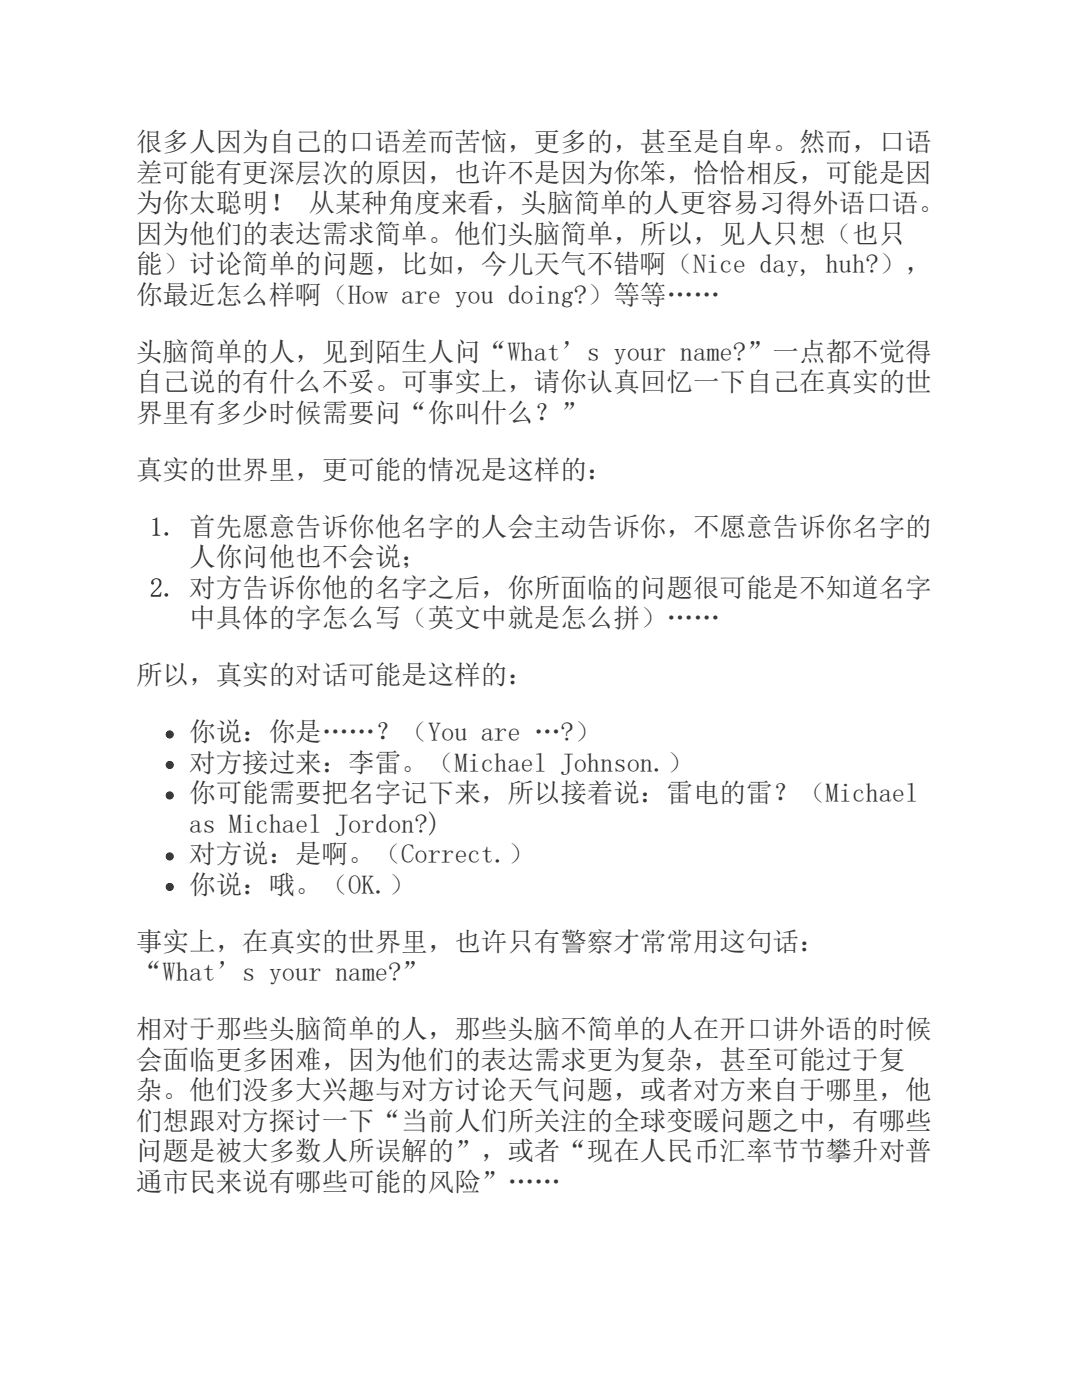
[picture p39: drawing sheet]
<svg xmlns="http://www.w3.org/2000/svg" width="216mm" height="279mm" viewBox="0 0 216 279" stroke-linecap="round" stroke-linejoin="round" font-family="sans-serif">
<defs><g id="words">
<g font-size="5.3" fill="#333">
<text x="27.2" y="30.2">很多人因为自己的口语差而苦恼，更多的，甚至是自卑。然而，口语</text>
<text x="27.2" y="36.2">差可能有更深层次的原因，也许不是因为你笨，恰恰相反，可能是因</text>
<text x="27.2" y="42.3">为你太聪明！ 从某种角度来看，头脑简单的人更容易习得外语口语。</text>
<text x="27.2" y="48.4">因为他们的表达需求简单。他们头脑简单，所以，见人只想（也只</text>
<text x="27.2" y="54.5">能）讨论简单的问题，比如，今儿天气不错啊（Nice day, huh?），</text>
<text x="27.2" y="60.6">你最近怎么样啊（How are you doing?）等等……</text>
<text x="27.2" y="72">头脑简单的人，见到陌生人问“What’s your name?”一点都不觉得</text>
<text x="27.2" y="78.1">自己说的有什么不妥。可事实上，请你认真回忆一下自己在真实的世</text>
<text x="27.2" y="84.1">界里有多少时候需要问“你叫什么？”</text>
<text x="27.2" y="95.5">真实的世界里，更可能的情况是这样的：</text>
<text x="37.7" y="113">人你问他也不会说；</text>
<text x="37.7" y="125.1">中具体的字怎么写（英文中就是怎么拼）……</text>
<text x="27.2" y="136.5">所以，真实的对话可能是这样的：</text>
<text x="37.7" y="147.9">你说：你是……？（You are …?）</text>
<text x="37.7" y="154">对方接过来：李雷。（Michael Johnson.）</text>
<text x="37.7" y="160.1">你可能需要把名字记下来，所以接着说：雷电的雷？（Michael</text>
<text x="37.7" y="166.2">as Michael Jordon?)</text>
<text x="37.7" y="172.2">对方说：是啊。（Correct.）</text>
<text x="37.7" y="178.3">你说：哦。（OK.）</text>
<text x="27.2" y="189.7">事实上，在真实的世界里，也许只有警察才常常用这句话：</text>
<text x="27.2" y="195.8">“What’s your name?”</text>
<text x="27.2" y="207.2">相对于那些头脑简单的人，那些头脑不简单的人在开口讲外语的时候</text>
<text x="27.2" y="213.3">会面临更多困难，因为他们的表达需求更为复杂，甚至可能过于复</text>
<text x="27.2" y="219.3">杂。他们没多大兴趣与对方讨论天气问题，或者对方来自于哪里，他</text>
<text x="27.2" y="225.4">们想跟对方探讨一下“当前人们所关注的全球变暖问题之中，有哪些</text>
<text x="27.2" y="231.5">问题是被大多数人所误解的”，或者“现在人民币汇率节节攀升对普</text>
<text x="27.2" y="237.6">通市民来说有哪些可能的风险”……</text>
</g>
<g font-size="5.3">
<text x="29.9" y="106.9">1. 首先愿意告诉你他名字的人会主动告诉你，不愿意告诉你名字的</text>
<text x="29.9" y="119.1">2. 对方告诉你他的名字之后，你所面临的问题很可能是不知道名字</text>
</g>
</g></defs>
<g fill="#000">
<circle cx="33.9" cy="146.6" r=".79"/>
<circle cx="33.9" cy="152.7" r=".79"/>
<circle cx="33.9" cy="158.7" r=".79"/>
<circle cx="33.9" cy="177" r=".79"/>
<circle cx="33.9" cy="170.9" r=".79"/>
</g>
<use href="#words"/>
</svg>
